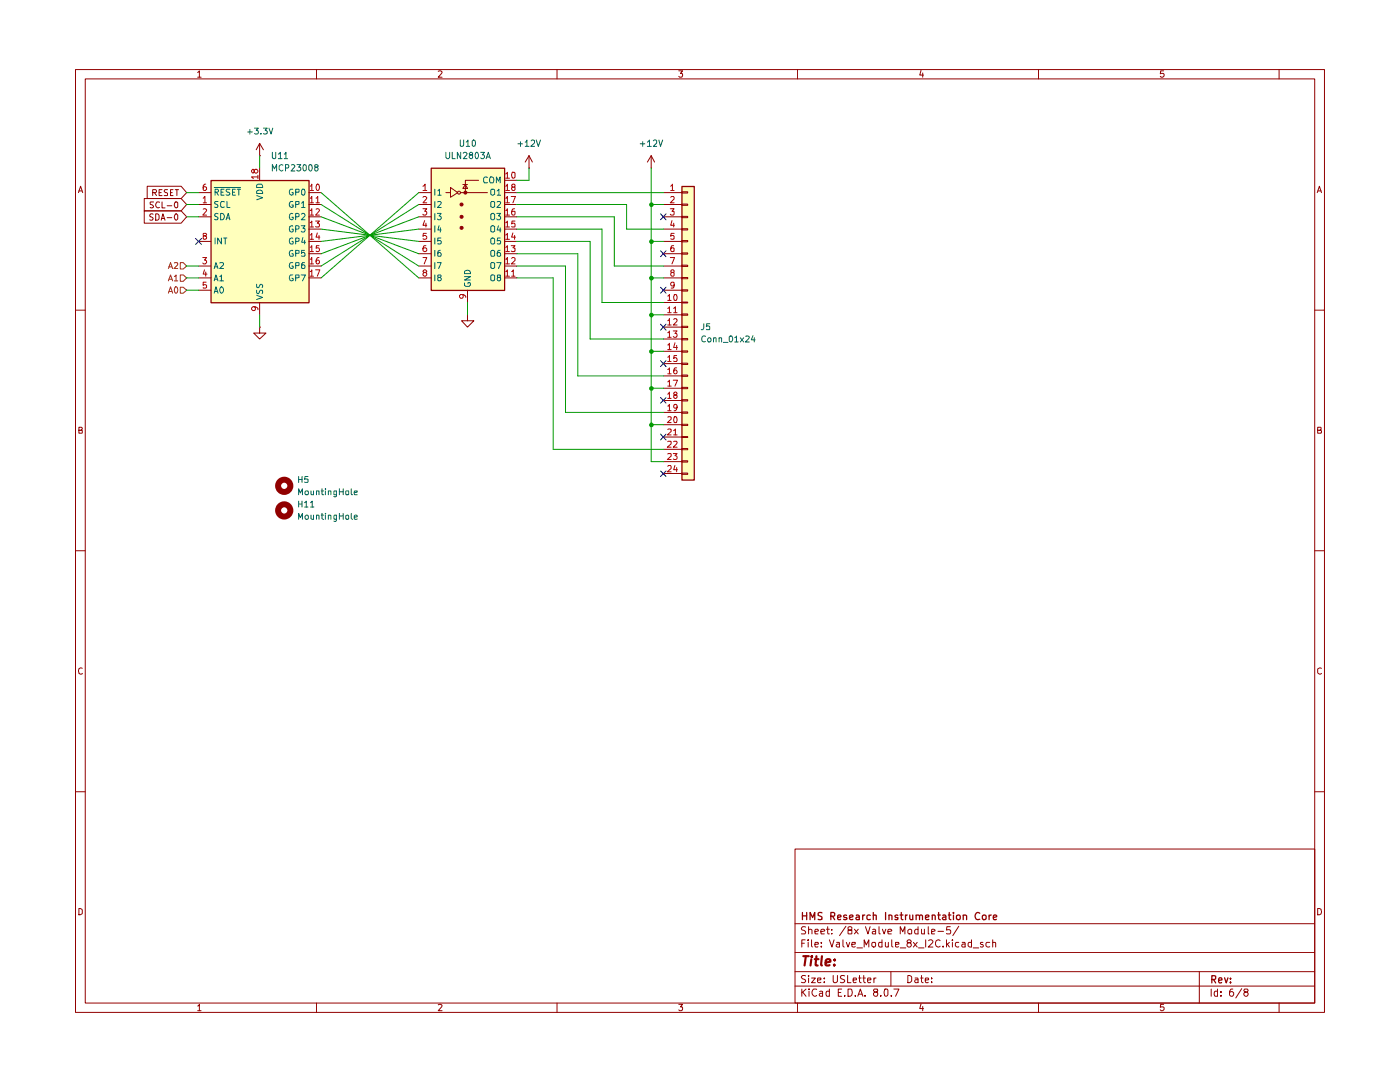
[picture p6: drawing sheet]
<svg xmlns="http://www.w3.org/2000/svg" width="279mm" height="216mm" viewBox="0 0 279 216" stroke-linecap="round" stroke-linejoin="round" font-family="sans-serif">
<g fill="none" stroke="#910000" stroke-width=".2">
<path d="M15.1 13.9h249.2v188.1h-249.2zM17 15.7h245.4v184.4h-245.4zM39.5 14.5l.3-.4v1.3M39.5 15.4h.6M63.2 13.9v1.8M87.5 14.2l.5-.1 .2 .3-.7 1h.7M111.2 13.9v1.8M135.5 14.1h.7l-.4 .5h.3v.7l-.5 .1-.1-.2M159.2 13.9v1.8M183.8 14.1l-.2 .9h.7M184.1 14.6v.8M207.3 13.9v1.8"/>
<path d="M232.2 14.1h-.6v.6l.6-.1 .1 .2v.4l-.2 .2h-.4l-.1-.2M255.3 13.9v1.8M15.7 38.4l.4-1.2 .4 1.2M15.7 38.1h.6M262.9 38.4l.4-1.2 .4 1.2M263.1 38.1h.5M15.1 61.9h1.9M262.4 61.9h1.9M15.7 85.8h.5l.2-.2-.1-.3h-.6v1.1h.6l.1-.5-.2-.1M263 85.8h.6v-.5h-.6v1.1h.6l.1-.4-.1-.2h-.2M15.1 109.9h1.9M262.4 109.9h1.9"/>
<path d="M16.4 133.3a.58 .58 0 0 0-.8 .6 .58 .58 0 0 0 .8 .5M263.7 133.3h-.3l-.4 .2 .1 .9 .3 .1 .3-.1M15.1 158h1.9M262.4 158h1.9M158.7 169.4h103.7v30.7h-103.7zM15.7 181.3h.3l.4 .3v.7l-.4 .2h-.3zM158.7 196.8h103.7M158.7 193.9h103.7M158.7 190.1h103.7M158.7 184.3h103.7M160 197.4v1.4M160 188.2h.5"/>
<path d="M160.2 197.9l.7 .9M160.7 187.5h-.7v1.5M160.8 194.7l-.6-.1-.3 .3a.74 .74 0 0 0 .8 .6l.1 .3-.3 .3-.6-.1M160.8 185l-.6-.1-.2 .2v.4l.5 .2 .3 .4-.2 .2h-.7M160.9 197.4l-.9 .7M161.3 187.5v.2M161.3 188v1M161.4 194.6v.2M161.4 185.6l.2-.2 .4 .2v.7M161.4 184.9v1.4M161.4 195.2v.9M161.5 197.4h.1"/>
<path d="M161.5 197.8v1M162 195.2h.7l-.7 .9h.7M162 187.5v1.3l.1 .2M162.6 188.5l.7-.1-.1-.4h-.5l-.1 .2v.6l.2 .2 .4-.1M162.6 185.9l.7-.1-.2-.4h-.3l-.2 .2v.6l.1 .1h.5M163 197.4h-.6a.79 .79 0 0 0-.3 .8 .79 .79 0 0 0 .6 .6l.3-.2M163.1 195.6l.7-.1v-.3h-.6l-.1 .1 .1 .7h.6M163.6 197.9h.6v.9M163.8 185.9l.8-.1-.1-.3-.4-.1-.3 .2 .1 .7h.6M163.9 188.8v.2M163.9 188v.2M164.2 198.1l-.6 .2-.1 .2 .2 .3 .5-.1"/>
<path d="M164.5 195.9v.2M164.5 195.2v.1M164.9 185.4h.6M165.2 184.9v1.3l.1 .1h.2M165.5 197.9l-.4-.1-.3 .3 .1 .6h.6M165.5 187.5l.5 1.5 .5-1.5M165.5 197.4v1.4M166 186.3h.1M166 185.5v.1M166.3 194.6l.1 1.4a.52 .52 0 0 0 .7-.2v-1.2M167 188h.5l.1 1M167.3 198h.5"/>
<path d="M167.6 188.4h-.5l-.2 .2v.2l.2 .2 .5-.1M168 197.4h-.7v1.4h.7M168.2 187.5v1.3l.3 .2M168.6 198.6v.2M168.6 194.7h-.8a.57 .57 0 0 0 .1 .6 .57 .57 0 0 0 .6 .2l.1 .3a.6 .6 0 0 1-.9 .2M168.8 184.8l-1.2 1.9M168.9 188l.3 1 .4-1M169.2 194.6v1.5h.6M169.2 197.4h.6a.94 .94 0 0 1-.1 1.4h-.5zM169.5 185.6l-.3-.2v-.3l.3-.2 .4 .1 .1 .4-.8 .3 .1 .6h.7v-.6l-.2-.1M170 188.5l.7-.1v-.4h-.6l-.1 .2v.6l.3 .2 .4-.1M170.3 195.6l.6-.1v-.3h-.6v.1v.7h.6"/>
<path d="M170.5 185.4l.8 .9M170.7 198.6v.2M171 189.1h1.1M171.2 198.8l.5-1.4 .5 1.4M171.3 185.4l-.8 .9M171.4 195.2h.5M171.4 198.4h.6M171.5 194.6v1.2l.4 .3M172.2 195.2h.5M172.4 194.6v1.2l.1 .3h.2M172.5 189v-1.5l.4 1 .5-1v1.5M172.6 198.6v.2"/>
<path d="M172.7 184.9l.5 1.4 .4-1.4M173.1 195.6l.7-.1-.1-.3h-.5l-.1 .1 .1 .7h.5M174.1 188.1l.6-.1v.9a.45 .45 0 0 1-.7-.2zM174.2 185.5l.4-.1 .1 .2v.7h-.5v-.4l.5-.1M174.4 195.2v.9M174.7 197.9l-.4-.2 .2-.3h.6l.1 .3-.3 .2a.45 .45 0 0 0-.5 .2 .45 .45 0 0 0 0 .5l.1 .1a.44 .44 0 0 0 .6-.1 .44 .44 0 0 0-.2-.7M174.8 195.2h-.2l-.2 .2M175.4 184.9v1.3l.3 .1M175.8 198.6v.2M176 188h-.6l-.1 .3 .1 .6h.6M176 187.5v1.5M176.1 185.4l.3 .9 .4-.9"/>
<path d="M176.5 197.4h.5l.2 .2v.9l-.3 .3a.99 .99 0 0 1-.4-1.4zM176.7 188v.8l.2 .2 .4-.2M177.2 185.9l.8-.1-.1-.3-.4-.1-.3 .2 .1 .7h.6M177.3 188v1M177.8 193.9v2.9M177.9 198.6v.2M178 187.5v1.3l.2 .2M178.4 197.4h1l-.7 1.4M178.7 188.5l.7-.1-.1-.4h-.6v.9h.6M179.7 186.3v-1.4l.5 1 .4-1v1.4M179.7 189.1h1.1M181.2 194.6h.3l.4 .4v.7l-.4 .4h-.3z"/>
<path d="M181.2 185.7a.45 .45 0 0 1 .7-.1v.7h-.5l-.2-.2zM181.3 188.1l-.3-.3 .3-.3h.3l.3 .3-.1 .2-.5 .1-.3 .3v.3l.3 .3h.3l.3-.3v-.3l-.3-.3M182.3 188l.7 1M182.6 195.2h.5l.1 .9M183 188l-.7 1M183.2 195.5h-.5l-.2 .2 .2 .4 .5-.1M183.2 184.9v1.4h-.5l-.2-.2v-.4l.3-.3 .4 .1M183.3 189.1h1.1M183.7 195.2h.5M183.9 194.6v1.2l.3 .3M183.9 185.4l.1 .9h.5M184.5 185.4v.9"/>
<path d="M184.7 195.6l.6-.1-.1-.3h-.5v.1v.7h.5M184.7 187.5v1.5M185.2 184.9v1.4h.2M185.3 187.7l.6-.2 .3 .5-1 1h1M185.9 195.9v.2M185.9 195.2v.1M185.9 185.9l.7-.1-.1-.3h-.6v.8h.6M187.2 185.8h1.1M187.6 187.7a.68 .68 0 0 0-1 .5 .68 .68 0 0 0 .8 .8l.2-.2M188.2 188.8v.2M188.9 187.5v1.5M189.1 188.4l.4 .6"/>
<path d="M189.5 188l-.6 .5M189.7 184.9h-.7l-.1 .7h.8v.7h-.8M190.1 187.5v.2M190.1 188v1M191.3 188h-.5l-.1 .3v.4a.45 .45 0 0 0 .6 .2M191.3 184.8l-1.1 1.9M192 188h.5l.1 1M192.6 188.4h-.5l-.2 .2 .2 .4 .5-.1M193.9 188h-.5l-.2 .3v.4a.45 .45 0 0 0 .7 .2M193.9 187.5v1.5M194.2 189.1h1.1M196.2 188h-.5v.3l.4 .2 .2 .3-.2 .2-.4-.1"/>
<path d="M197.5 188h-.6l-.1 .3v.4a.52 .52 0 0 0 .7 .2M198.1 188.1l.5-.1 .1 1M198.1 187.5v1.5M239.3 193.9v6.2M241.7 197.4v1.4M243 197.9l-.4-.1-.3 .3 .1 .6h.6M243 197.4v1.4M243.7 198.6v.2M243.7 197.9v.1M246 197.4a.57 .57 0 0 0-.6 .5v.6l.1 .2 .5 .1 .1-.2 .1-.5-.2-.2h-.3l-.3 .2M247.8 197.3l-1.2 1.8M248.6 197.9l-.4-.2 .2-.3h.5l.2 .2a.6 .6 0 0 1-.7 .4 .43 .43 0 0 0 0 .7 .43 .43 0 0 0 .7-.2v-.3l-.3-.3"/>
<path d="M263 181.3a.65 .65 0 0 1 .7 .6 .65 .65 0 0 1-.7 .6zM39.5 200.7l.3-.3v1.3M39.5 201.7h.6M63.2 200.1v1.9M87.5 200.5l.5-.1 .2 .3-.7 1h.7M111.2 200.1v1.9M135.5 200.4h.7l-.4 .5h.3v.7l-.5 .1-.1-.2M159.2 200.1v1.9M183.8 200.3l-.2 .9h.7M184.1 200.8v.9M207.3 200.1v1.9M232.2 200.4h-.6v.6l.6-.1 .1 .2v.3l-.2 .3h-.4l-.1-.2"/>
<path d="M255.3 200.1v1.9"/>
</g>
<g fill="none" stroke="#910000" stroke-width=".25">
<path d="M160.1 182.1v1.4M160.1 182.7h.9M161 182.1v1.4M161.7 183.5v-1.4l.5 1 .4-1v1.4M164 182.2l-.5-.1-.2 .1v.5l.7 .2v.5h-.7M165.8 182.8l.7-.1 .1-.5-.3-.1h-.5v1.4M166.2 182.8l.4 .7M167.2 183.1l.6-.2-.1-.3h-.4l-.1 .1v.6l.1 .2 .5-.1M168.9 182.7l-.3-.1-.2 .2 .2 .3h.3l.1 .2-.2 .2-.4-.1M169.5 183.1l.7-.2v-.2l-.2-.1-.5 .1v.6l.3 .2 .4-.1M170.9 182.7l.3-.1 .3 .1v.8M171.5 182.9l-.7 .3 .2 .3 .5-.1"/>
<path d="M172.2 182.6v.9M172.6 182.6l-.3 .1-.1 .1M173.7 182.7l-.4-.1-.3 .2 .1 .6h.6M174.3 182.7h.6v.8M174.3 182.1v1.4M176.7 182.1v1.4M177.4 182.7l.4-.1 .2 .1v.8M177.4 182.6v.9M179.2 182.7l-.3-.1-.3 .1 .1 .3 .5 .1v.3h-.6M179.6 182.6h.6M179.9 182.1v1.2l.3 .2M180.7 182.6v.9"/>
<path d="M181.1 182.6l-.4 .1v.1M181.6 182.6v.7l.1 .2 .5-.1M182.2 182.6v.9M182.8 182.7l.5-.1 .2 .1v.8M182.8 182.6v.9M183.5 182.7l.2-.1 .4 .1v.8M184.7 183.1l.7-.2v-.2l-.2-.1-.5 .1v.6l.3 .2 .4-.1M186.1 182.7l.4-.1 .1 .1v.8M186.1 182.6v.9M187.2 182.6h.5M187.3 182.1v1.2l.4 .2M188.2 182.7l.4-.1 .2 .1v.8"/>
<path d="M188.8 182.9l-.7 .3 .2 .3 .5-.1M189.3 182.6h.5M189.4 182.1v1.2l.4 .2M190.3 182.1v.1M190.3 182.6v.9M191 182.7a.36 .36 0 0 1 .6 .1v.5a.41 .41 0 0 1-.3 .2 .41 .41 0 0 1-.4-.2zM192.2 182.7l.5-.1 .2 .1v.8M192.2 182.6v.9M195.5 182.2a.68 .68 0 0 0-.9 .5 .68 .68 0 0 0 .6 .8l.3-.1M196.1 182.7h.6v.7h-.6zM197.4 182.6v.9M197.8 182.6l-.3 .1-.1 .1"/>
<path d="M198.2 183.1l.7-.2-.1-.3h-.4l-.2 .1v.6l.2 .2 .4-.1M241.8 195.4h.7l.1-.6-.8-.1v1.4M242.2 195.4l.4 .7M243.2 195.6l.7-.1-.2-.4-.4 .1-.1 .7 .2 .2 .4-.1M244.4 195.1l.3 1 .4-1M245.6 196v.1M245.6 195.2v.2"/>
</g>
<path d="M160.3 190.8h1.1M160.8 190.8l-.2 1.9M161.9 191.4l-.1 1.3M162 190.8v.2M162.6 191.4h.8M162.9 190.8l-.1 1.8 .4 .1M164 190.8l-.1 1.6 .1 .3M164.8 192.1l.9-.2-.1-.4a.6 .6 0 0 0-.8 .1v1h.8M166.5 192.5v.2M166.6 191.5v.1" fill="none" stroke="#910000" stroke-width=".42"/>
<g fill="#ffffbc">
<path d="M86 33.5h14.7v24.4h-14.7z"/>
<path d="M42.1 36h19.5v24.4h-19.5z"/>
<path d="M136.1 37.2h2.4v58.6h-2.4z"/>
</g>
<g fill="none" stroke="#910000" stroke-width=".2">
<path d="M28.8 39.6h7.3l1.2 1.2-1.2 1.3h-7.3zM29.4 37.2h6.7l1.2 1.2-1.2 1.2h-6.7zM30.5 38.4h.6l.1-.1v-.4l-.7-.1v1.2M30.8 38.4l.4 .6M31.7 38.4h.5M32.3 37.8h-.6v1.2h.6M33.4 37.8h-.5l-.1 .3 .2 .3 .4 .2v.3l-.6 .1M34 38.4h.4M34.5 37.8h-.5v1.2h.5M35 37.8h.6M35.3 37.8v1.2M91.4 38.2h.4v.5h-.4z"/>
<path d="M28.8 42.1h7.3l1.2 1.2-1.2 1.2h-7.3zM30.6 42.8h-.6v.5l.5 .1 .1 .3-.3 .2h-.4M30.6 40.3l-.6 .1v.3l.6 .4-.2 .4-.4-.1M31.1 42.7l.5 .1 .1 .2v.6l-.3 .3h-.3zM31.8 40.4l-.5-.1a.61 .61 0 0 0-.2 .8 .61 .61 0 0 0 .7 .3M32.2 43.9l.3-1.2 .4 1.2M32.3 43.6h.5M32.3 40.3v1.2h.6M33.4 43.4h.9M33.4 41.1h.9M35 42.8l.2-.1 .3 .2v.8l-.3 .2a.71 .71 0 0 1-.2-1.1zM35 40.3h.3l.2 .2v.7l-.4 .3a.84 .84 0 0 1-.1-1.2z"/>
<path d="M91.9 45.2h.4v.5h-.4z"/>
</g>
<path d="M86.1 33.6h14.6v24.4h-14.6z" fill="none" stroke="#910000" stroke-width=".25"/>
<path d="M91.9 45.2h.4v.5h-.4z" fill="#910000"/>
<path d="M91.9 43h.4v.5h-.4z" fill="none" stroke="#910000" stroke-width=".2"/>
<path d="M91.9 43h.4v.5h-.4z" fill="#910000"/>
<path d="M91.9 40.6h.4v.4h-.4z" fill="none" stroke="#910000" stroke-width=".2"/>
<path d="M91.9 40.6h.4v.4h-.4z" fill="#910000"/>
<path d="M92.7 38.2h.4v.5h-.4z" fill="none" stroke="#910000" stroke-width=".2"/>
<path d="M92.7 38.2h.4v.5h-.4z" fill="#910000"/>
<g fill="none" stroke="#910000" stroke-width=".2">
<path d="M83.6 38.4h2.4M89 38.4h.9M89.9 37.4l1.5 1-1.5 1zM91.9 38.4h5.4M92.4 36.8h.9M92.9 36.8l.4 .8h-.9zM95.5 36h-2.6v2.4M100.7 38.4h2.4M100.7 36h2.4M105.6 33.5h.1M105.6 31.1l-.8 1.2M105.6 31.1v2.4"/>
<path d="M105.6 31.1l.7 1.2M130 33.5h.1M130 31.1l-.8 1.2M130 31.1v2.4M130 31.1l.6 1.2M83.6 55.5h2.4M83.6 53.1h2.4M83.6 50.6h2.4M83.6 48.2h2.4M83.6 45.7h2.4M83.6 43.3h2.4M83.6 40.8h2.4"/>
<path d="M93.3 57.9v2.5M100.7 55.5h2.4M100.7 53.1h2.4M100.7 50.6h2.4M100.7 48.2h2.4M100.7 45.7h2.4M100.7 43.3h2.4M100.7 40.8h2.4M93.3 62.8v1.2h1.3l-1.3 1.3-1.2-1.3h1.2M93.3 62.8h.1"/>
</g>
<g fill="none" stroke="#006665" stroke-width=".2">
<path d="M86.8 37.8v1.1M87.4 38.1l.3-.3v1.1M87.4 38.9h.7M97.3 35.4h-.1a.45 .45 0 0 0-.7 .2v.6l.2 .3 .6-.1M98 35.3a.46 .46 0 0 1 .5 .4l-.1 .8h-.5a.86 .86 0 0 1 .1-1.2zM98 37.9l.1-.1h.4l.2 .1v.9l-.2 .1-.5-.1zM99.1 36.5v-1.2l.4 .8 .3-.8v1.2M99.2 38.1l.4-.3v1.1M99.2 38.9h.7M86.8 40.2v1.2M86.8 42.6v1.3M86.8 45v1.3"/>
<path d="M86.8 47.5v1.2M86.8 50v1.1M86.8 52.4v1.2M86.8 54.9v1.1M87.3 42.6h.8l-.5 .5 .4 .1 .1 .4-.3 .3h-.3l-.2-.2M87.3 52.4h.8l-.6 1.2M87.4 40.3l.5-.1 .2 .4-.8 .8h.8M87.5 55.4l-.1-.5h.5l.2 .2-.3 .3-.4 .1v.5h.1h.3l.3-.2v-.3l-.3-.1M87.6 45l-.2 .9h.7M87.9 50l-.5 .2v.9h.5l.2-.1v-.4l-.3-.2h-.3l-.1 .2M87.9 45.5v.8M88 47.5h-.6v.6l.5-.1 .2 .2v.3l-.2 .2-.5-.1"/>
<path d="M92.7 56.5v.5l.3 .1h.6a.52 .52 0 0 0 .2-.7h-.4v.2M92.7 55.2h1.2l-1.2 .7h1.2M92.7 54.2a.66 .66 0 0 1 .8-.2 .66 .66 0 0 1 .4 .6h-1.2zM98 55l.1-.1h.4l.2 .1v.9l-.2 .1-.5-.1zM98 52.6l.1-.2h.4l.2 .2v.8l-.2 .2-.5-.2zM98 50.1l.2-.1 .5 .1v.9l-.2 .1h-.4l-.1-.1zM98 47.7l.2-.2 .5 .2v.8l-.2 .2h-.4l-.1-.2zM98 45.2l.2-.2 .5 .2v.9l-.2 .2-.5-.2zM98 42.8l.2-.2 .5 .2v.9l-.2 .2-.5-.2zM98.1 40.2h.4l.2 .2v.8l-.2 .2-.5-.2v-.8zM99.1 52.4h.9l-.5 1.2M99.1 42.6h.8l-.4 .5 .3 .1 .1 .1-.1 .5-.5 .1-.2-.2"/>
<path d="M99.2 40.3l.6-.1 .1 .4-.8 .8h.8M99.5 55.4l-.3-.3 .1-.2h.5v.4l-.5 .1-.1 .4a.35 .35 0 0 0 .4 .3 .35 .35 0 0 0 .3-.3l-.1-.4h-.2M99.5 45l-.3 .9h.8M99.8 50h-.4l-.2 .5 .1 .6h.5v-.6l-.3-.1-.3 .2M99.8 47.5h-.5l-.1 .6 .6-.1v.7l-.6-.1M99.8 45.5v.8"/>
</g>
<g fill="none" stroke="#ba0000" stroke-width=".2">
<path d="M84.4 37.2l.4-.5v1.3M84.4 39.4l.2-.2h.3l.3 .3-.8 1h.8M84.4 38h.8M100.9 34.7l.4-.3v1.2M100.9 39.5h.2l.2-.3v1.3M100.9 37.2l.4-.5v1.3M100.9 38h.8M100.9 35.6h.8M102 39.2h.9l-.5 1.3M102.2 34.5l.4-.1 .2 .1v.8a.35 .35 0 0 1-.4 .3 .35 .35 0 0 1-.3-.5zM102.4 37.3l-.3-.3 .3-.3h.2l.2 .5-.2 .1h-.4l-.1 .2v.3l.3 .2 .4-.2v-.4l-.2-.1M84.4 41.7h.8l-.5 .5 .5 .1v.4l-.3 .2h-.3l-.2-.1"/>
<path d="M84.4 51.4h.8l-.5 1.3M84.7 54.4l-.3-.3 .3-.3h.2l.3 .4-.8 .4v.3l.3 .2h.2l.3-.2v-.3l-.3-.2M84.7 44l-.3 1h.8M85 49h-.3l-.2 .3v.8a.42 .42 0 0 0 .5 0 .42 .42 0 0 0 .1-.6l-.4-.1-.3 .3M85 44.5v.8M85.1 46.6h-.6l-.1 .6 .2-.2h.3l.3 .2-.1 .5h-.7M92.2 58.8l.3 .2-.1 .4-.5 .1-.2-.2v-.3a.72 .72 0 0 1 .7-.2 .72 .72 0 0 1 .6 .5M100.9 54.2h.2l.2-.4v1.3M100.9 51.7h.2l.2-.3v1.3M100.9 49.4l.4-.4v1.2M100.9 46.9l.4-.3v1.1M100.9 44.4l.4-.3v1.2"/>
<path d="M100.9 42h.2l.2-.3v1.2M100.9 55.1h.8M100.9 52.7h.8M100.9 50.2h.8M100.9 47.7h.8M100.9 45.3h.8M100.9 42.9h.8M100.9 40.5h.8M102 49h.8l-.4 .4 .4 .1v.6h-.8M102.1 54.2l.3-.4v1.3M102.1 51.6l.2-.2h.3l.2 .2v.4l-.8 .7h.8M102.1 55.1h.7"/>
<path d="M102.4 46.5l-.3 .8h.8M102.7 41.7h-.4l-.2 1 .3 .2 .4-.1-.1-.6h-.5l-.1 .1M102.7 47v.7M102.8 44.1h-.6l-.1 .6 .2-.2h.3l.2 .2v.5h-.7"/>
</g>
<path d="M36 57.3h.6l.7 .6-.7 .6h-.6z" fill="#fff"/>
<path d="M33.6 58.5l.4-1.3 .5 1.3M33.7 58.2h.6M34.9 57.4l.1-.2a.68 .68 0 0 1 .5 .7 .68 .68 0 0 1-.5 .6l-.2-.5zM36 57.3h.6l.7 .6-.7 .6h-.6z" fill="none" stroke="#775400" stroke-width=".2"/>
<path d="M36 52.4h.6l.7 .7-.7 .6h-.6z" fill="#fff"/>
<path d="M33.6 53.6l.4-1.2 .5 1.2M33.7 53.3h.6M34.8 52.5l.6-.1 .1 .3-.8 .9h.8M36 52.4h.6l.7 .7-.7 .6h-.6z" fill="none" stroke="#775400" stroke-width=".2"/>
<path d="M36 54.9h.6l.7 .6-.7 .6h-.6z" fill="#fff"/>
<path d="M33.6 56l.4-1.1 .5 1.1M33.7 55.7h.6M34.8 55.2l.3-.3v1.1M34.8 56h.7M36 54.9h.6l.7 .6-.7 .6h-.6z" fill="none" stroke="#775400" stroke-width=".2"/>
<g fill="none" stroke="#910000" stroke-width="1.2">
<circle cx="56.7" cy="96.9" r="1.23"/>
<circle cx="56.7" cy="101.9" r="1.23"/>
</g>
<g fill="none" stroke="#910000" stroke-width=".2">
<path d="M39.6 38.4h2.5M51.8 31.1h.1M51.8 28.6l-.7 1.3M51.8 28.6v2.5M51.8 33.5v2.5M51.8 28.6l.8 1.3M61.6 38.4h2.5M132.4 38.4h3.7M136.1 38.3h1.1v.2h-1.1zM39.6 40.8h2.5M39.6 43.3h2.5M39.6 48.2h2.5"/>
<path d="M39.6 53.1h2.5M39.6 55.5h2.5M39.6 57.9h2.5M61.6 40.8h2.5M61.6 43.3h2.5M61.6 45.7h2.5M61.6 48.2h2.5M61.6 50.6h2.5M61.6 53.1h2.5M61.6 55.5h2.5M132.4 40.8h3.7M132.4 43.3h3.7"/>
<path d="M132.4 45.7h3.7M132.4 48.2h3.7M132.4 50.6h3.7M132.4 53.1h3.7M132.4 55.5h3.7M132.4 57.9h3.7M136.1 57.8h1.1v.3h-1.1zM136.1 55.4h1.1v.2h-1.1zM136.1 52.9h1.1v.3h-1.1zM136.1 50.5h1.1v.2h-1.1zM136.1 48h1.1v.3h-1.1zM136.1 45.6h1.1v.3h-1.1z"/>
<path d="M136.1 43.2h1.1v.2h-1.1zM136.1 40.7h1.1v.3h-1.1zM51.8 65.3v1.2h1.3l-1.3 1.1-1.2-1.1h1.2M51.8 65.3h.1M51.8 60.4v2.4M132.4 60.4h3.7M132.4 62.8h3.7M132.4 65.3h3.7M132.4 67.6h3.7M132.4 70.1h3.7M132.4 72.6h3.7M132.4 75h3.7"/>
<path d="M132.4 77.5h3.7M132.4 79.9h3.7M136.1 79.8h1.1v.2h-1.1zM136.1 77.3h1.1v.3h-1.1zM136.1 74.8h1.1v.3h-1.1zM136.1 72.5h1.1v.2h-1.1zM136.1 70h1.1v.3h-1.1zM136.1 67.6h1.1v.2h-1.1zM136.1 65.1h1.1v.3h-1.1zM136.1 62.7h1.1v.2h-1.1zM136.1 60.3h1.1v.1h-1.1zM132.4 82.3h3.7"/>
<path d="M132.4 84.7h3.7M132.4 87.2h3.7M132.4 89.7h3.7M132.4 92.1h3.7M132.4 94.5h3.7M136.1 94.4h1.1v.3h-1.1zM136.1 91.9h1.1v.3h-1.1zM136.1 89.5h1.1v.2h-1.1zM136.1 87.1h1.1v.2h-1.1zM136.1 84.7h1.1v.2h-1.1zM136.1 82.2h1.1v.3h-1.1z"/>
</g>
<path d="M42.1 36h19.6v24.4h-19.6zM136.1 37.2h2.5v58.6h-2.5z" fill="none" stroke="#910000" stroke-width=".25"/>
<g fill="none" stroke="#006665" stroke-width=".2">
<path d="M42.8 37.4h5.2M42.9 38.4h.5l.2-.2-.1-.4h-.6v1.1M43.2 38.4l.4 .5M44.1 38.4h.4M44.7 37.8h-.6v1.1h.6M45.9 37.8h-.6l-.2 .2 .3 .4h.2l.3 .2-.1 .3h-.7M46.4 38.4h.4M47 37.8h-.6v1.1h.6M47.3 37.8h.7M47.7 37.8v1.1M51.2 39l1.2 .5-1.2 .4M51.2 38.2a.66 .66 0 0 1 .8-.3 .66 .66 0 0 1 .4 .7h-1.2z"/>
<path d="M51.2 36.9l.3-.2h.7l.2 .4v.3h-1.2zM58.4 37.8h-.4a.61 .61 0 0 0-.3 .7 .61 .61 0 0 0 .8 .4v-.5h-.3M59 38.4h.6l.1-.6h-.7v1.1M60.3 37.8h.4a.86 .86 0 0 1-.1 1.1h-.3l-.1-.2zM42.8 53.6l.3-1.2 .4 1.2M42.8 56l.3-1.1 .4 1.1M42.8 58.5l.3-1.3 .4 1.3M42.8 53.3h.6M42.8 55.7h.6M42.8 58.2h.6M42.9 47.5v1.2M43.5 40.2h-.6v.5l.5 .2 .1 .2-.2 .3-.5-.1"/>
<path d="M43.5 42.7h-.6v.5l.5 .1 .1 .3-.2 .3-.5-.1M43.9 52.5l.5-.1 .2 .2-.1 .3-.6 .7h.7M43.9 55.2l.3-.3v1.1M43.9 56h.7M44 42.6a.65 .65 0 0 1 .8 .6 .65 .65 0 0 1-.8 .7zM44 57.3l.2-.1a.68 .68 0 0 1 .4 .7 .68 .68 0 0 1-.4 .6 .81 .81 0 0 1-.2-1.2zM44.2 47.5v1.2l-.8-1.2v1.2M44.6 47.5h.7M44.8 40.3l-.6-.1-.2 .3v.6a.52 .52 0 0 0 .8 .2M45 47.5v1.2M45.1 43.9l.4-1.3 .4 1.3M45.2 43.5h.6"/>
<path d="M45.3 40.2v1.2h.6M51.2 58.9l1.2 .4-1.2 .5M51.2 57.9v.5l.2 .2 .3-.2 .3-.5h.3v.7M51.2 56.7v.6h.5l.2-.5 .3-.1 .2 .3-.1 .4M58.4 40.2h-.4a.61 .61 0 0 0-.3 .8 .61 .61 0 0 0 .8 .3v-.4h-.3M58.4 42.7l-.1-.1a.64 .64 0 0 0-.6 .6 .64 .64 0 0 0 .5 .7l.3-.2v-.4h-.3M58.4 45.1l-.1-.1a.64 .64 0 0 0-.6 .6 .64 .64 0 0 0 .5 .7l.3-.2v-.4h-.3M58.4 47.6l-.1-.1a.66 .66 0 0 0-.6 .5 .66 .66 0 0 0 .3 .7l.5-.1v-.4h-.3M58.4 50h-.1a.66 .66 0 0 0-.6 .4 .66 .66 0 0 0 .3 .7h.5v-.5h-.3M58.4 52.4h-.4a.61 .61 0 0 0-.3 .8 .61 .61 0 0 0 .8 .3v-.4h-.3M58.4 54.9h-.4a.67 .67 0 0 0-.3 .6 .67 .67 0 0 0 .5 .5h.3v-.5h-.3M59 40.8l.7-.1v-.4l-.7-.1v1.2"/>
<path d="M59 43.3l.7-.1v-.4l-.3-.2h-.4v1.3M59 45.7l.6-.1 .1-.4-.3-.2h-.4v1.3M59 48.2l.6-.1 .1-.5-.7-.1v1.2M59 50.5h.6l.1-.5h-.7v1.1M59 53h.6l.1-.5-.7-.1v1.2M59 55.5l.7-.1v-.5h-.7v1.1M60.1 45h.8l-.5 .5h.4v.7l-.5 .1-.2-.2M60.1 54.9h.9l-.6 1.1M60.2 40.6l.3-.4v1.2M60.2 42.8l.4-.2 .2 .1 .1 .3-.8 .9h.8M60.2 41.4h.7M60.4 47.4l-.2 .9h.8"/>
<path d="M60.8 50h-.6v.5l.2-.1 .4 .1v.6h-.6M60.8 52.4h-.4l-.2 .3v.8h.6v-.6l-.4-.1-.2 .3M60.8 47.9v.8"/>
</g>
<g fill="none" stroke="#ba0000" stroke-width=".2">
<path d="M40.6 39.5l.3-.3v1.3M41.1 36.7l-.4 .1-.1 .3v.7l.4 .2 .2-.2v-.3l-.2-.2h-.4v.2M50.7 34l.3-.2h.2l.3 .2v.3l-.3 .2h-.2l-.3-.2v-.4l-.2-.1-.3 .2v.3l.3 .2 .2-.2M51.5 35.3h-1.3l.3 .3M51.5 35v.6M61.9 37.2l.3-.5v1.3M61.9 39.5h.2l.1-.3v1.3M61.9 38h.7M63.1 39.5l.3-.3v1.3M63.2 36.9l.1-.2a.68 .68 0 0 1 .5 .7 .68 .68 0 0 1-.5 .6l-.2-.5zM133.9 37.2l.3-.5v1.3M133.9 39.4l.1-.2h.4l.1 .2v.3l-.7 .8h.7"/>
<path d="M133.9 38h.6M40.5 51.4h.7l-.4 .5 .3 .1 .1 .4-.2 .3h-.4l-.1-.2M40.6 41.7h.4l.2 .3-.7 .9h.7M40.6 40.5h.6M40.7 47.1l-.1-.1v-.4h.5l.1 .1-.1 .3-.5 .2v.5h.1h.3l.2-.2-.1-.3-.1-.1M40.8 53.8l-.2 .9h.7M41.1 54.3v.8M41.1 56.3h-.5v.6l.5-.1 .1 .2v.3l-.1 .2-.5-.1M61.9 42h.2l.1-.3v1.2M61.9 44.4l.3-.3v1.2M61.9 46.9l.3-.3v1.1M61.9 49.4l.3-.4v1.2"/>
<path d="M61.9 51.7h.2l.1-.3v1.3M61.9 54.2h.2l.1-.4v1.3M61.9 40.5h.7M61.9 42.9h.7M61.9 45.3h.7M61.9 47.7h.7M61.9 50.2h.7M61.9 52.7h.7M61.9 55.1h.7M63 44.1h.8l-.5 .4 .4 .1 .1 .2-.1 .5-.7-.1M63 53.8h.8l-.5 1.3M63.1 41.7h.4l.3 .3-.8 .9h.8"/>
<path d="M63.1 40.5h.7M63.3 46.5l-.2 .8h.7M63.7 49h-.5l-.1 .5h.6v.6h-.6M63.7 51.4a.72 .72 0 0 0-.6 .5 .72 .72 0 0 0 .2 .8l.4-.1 .1-.4a.35 .35 0 0 0-.4-.3 .35 .35 0 0 0-.3 .3M63.7 47v.7M133.3 59.1l.3-.3v1.1M133.3 59.9h.6M133.8 41.7h.7l-.4 .5h.4v.6l-.1 .1h-.5l-.1-.1M133.8 51.4h.8l-.5 1.3M134.1 44l-.2 1h.7M134.1 54.4h-.2v-.3l.2-.3h.3l.1 .5-.4 .1-.2 .2v.3l.2 .2 .4-.2v-.4l-.1-.1M134.4 49l-.4 .1-.1 .9 .2 .2 .4-.1v-.6l-.4-.1-.2 .3"/>
<path d="M134.4 44.5v.8M134.5 58.8h.4a.86 .86 0 0 1 .1 1.1h-.5zM134.5 46.6h-.6v.6l.1-.2h.4l.1 .2v.5h-.6M134.5 56.8l-.1 .3-.5-.1v-.6h.6v.8l-.1 .3h-.5M50.7 61.2l.3 .2v.4l-.5 .2-.3-.3v-.2l.3-.3 .8 .2 .2 .4M133.3 61.5l.3-.3v1.2M133.3 64l.3-.4v1.3M133.3 66.4h.1l.2-.4v1.3M133.3 68.8h.1l.2-.3v1.3M133.3 71.3l.3-.4v1.2M133.3 73.7l.3-.3v1.2M133.3 76.2l.3-.3v1.1"/>
<path d="M133.3 78.7l.3-.5v1.3M133.3 62.4h.6M133.3 64.9h.6M133.3 67.3h.6M133.3 69.8h.6M133.3 72.1h.6M133.3 74.6h.6M133.3 77h.6M133.3 79.5h.6M134.4 66h.7l-.4 .5h.3v.7l-.5 .1-.1-.2M134.4 75.9h.8l-.5 1.1M134.4 61.5l.4-.3v1.2"/>
<path d="M134.4 63.8l.5-.2 .1 .1 .1 .3-.7 .9h.7M134.4 62.4h.7M134.7 68.4l-.3 .9h.8M134.7 78.8l-.2-.1a.31 .31 0 0 1 .1-.4 .31 .31 0 0 1 .4 .1v.3l-.5 .1-.1 .2v.2l.3 .3 .3-.1 .1-.2-.1-.4h-.1M135 70.9h-.5l-.1 .6 .2-.1 .4 .1v.6l-.6-.1M135 73.4l-.4 .1-.2 .8a.35 .35 0 0 0 .4 .3 .35 .35 0 0 0 .3-.3l-.1-.4-.1-.1-.4 .1-.1 .2M135 68.9v.9M133.3 81h.1l.2-.3v1.3M133.3 83.2h.6v.4l-.7 .7h.7M133.3 85.7h.6v.4l-.7 .7h.7M133.3 88.1h.6v.5l-.7 .6h.7M133.3 90.6l.6-.1v.5l-.7 .7h.7"/>
<path d="M133.3 93l.1-.1h.4l.1 .1v.5l-.7 .6h.7M133.3 82h.6M134.4 90.5h.7l-.4 .4 .3 .1v.6h-.6M134.4 85.9l.4-.3v1.2M134.4 88.1h.6l.1 .3-.7 .8h.7M134.4 86.8h.7M134.5 83.2l.4-.1a.91 .91 0 0 1 .1 1.2l-.5-.1zM134.7 92.9l-.3 .8h.8M135 93.3v.8M135.1 81.2a.35 .35 0 0 1-.3 .3 .35 .35 0 0 1-.4-.3l.1-.4 .4-.1a.72 .72 0 0 1 .2 .7 .72 .72 0 0 1-.6 .6"/>
</g>
<g fill="none" stroke="#090" stroke-width=".2">
<path d="M37.3 38.4h2.3M51.8 31.1v2.4M64.1 38.4l19.5 17.1M83.6 38.4l-19.5 17.1M103.1 38.4h29.3M105.6 33.5v2.5h-2.5M130 33.5v58.6h2.4M37.3 55.5h2.3M37.3 40.8h2.3M37.3 43.3h2.3M37.3 53.1h2.3M37.3 57.9h2.3"/>
<path d="M64.1 45.7l19.5 2.5M64.1 40.8l19.5 12.3M64.1 43.3l19.5 7.3M83.6 40.8l-19.5 12.3M83.6 45.7l-19.5 2.5M83.6 43.3l-19.5 7.3M103.1 55.5h7.3v34.2h22M103.1 48.2h14.7v19.4h14.6M103.1 40.8h21.9v4.9h7.4M103.1 50.6h12.2v24.4h17.1M103.1 43.3h19.5v9.8h9.8M103.1 45.7h17v14.7h12.3"/>
<path d="M103.1 53.1h9.8v29.2h19.5M130 55.5h2.4M130 48.2h2.4M130 40.8h2.4M51.8 62.8v2.5M93.3 60.4v2.4M130 77.5h2.4M130 70.1h2.4M130 62.8h2.4M130 84.7h2.4"/>
</g>
<g fill="none" stroke="#000589" stroke-width=".2">
<path d="M39 47.6l1.2 1.2M40.2 47.6l-1.2 1.2M131.8 57.3l1.1 1.2M131.8 42.7l1.1 1.2M131.8 50l1.1 1.2M132.9 57.3l-1.1 1.2M132.9 42.7l-1.1 1.2M132.9 50l-1.1 1.2M131.8 79.3l1.1 1.1M131.8 64.7l1.1 1.2M131.8 72l1.1 1.1M132.9 79.3l-1.1 1.1"/>
<path d="M132.9 64.7l-1.1 1.2M132.9 72l-1.1 1.1M131.8 86.6l1.1 1.2M131.8 94l1.1 1.1M132.9 86.6l-1.1 1.2M132.9 94l-1.1 1.1"/>
</g>
<g fill="#090">
<circle cx="130" cy="55.5" r=".47"/>
<circle cx="130" cy="40.8" r=".47"/>
<circle cx="130" cy="48.2" r=".47"/>
<circle cx="130" cy="77.5" r=".47"/>
<circle cx="130" cy="84.8" r=".47"/>
<circle cx="130" cy="70.1" r=".47"/>
<circle cx="130" cy="62.9" r=".47"/>
</g>
<g fill="none" stroke="#006665" stroke-width=".2">
<path d="M49.4 26.3h1M49.9 25.8v1M50.8 25.6h.8l-.5 .4 .4 .1 .1 .1-.1 .5h-.7M52.1 26.7v.1M52.6 25.6h.7l-.4 .4 .4 .2v.5h-.7M53.7 25.6l.4 1.2 .3-1.2M54.4 34.1v-1.3l.4 .9 .4-.9v1.3M54.4 30.4v1l.2 .3 .4-.2v-1.1M55.5 30.7h.2l.3-.3v1.3M55.5 31.7h.8M56.5 32.9l-.4-.1-.4 .4v.6l.3 .2 .2 .1 .3-.2M56.7 30.7h.2l.2-.3v1.3"/>
<path d="M56.7 31.7h.7M57 33.5l.6-.1v-.5l-.6-.1v1.3M58.2 32.9l.4-.1 .2 .4-.7 .9h.7M59.3 32.8h.7l-.4 .6 .4 .1v.4l-.2 .2h-.4l-.1-.2M60.5 32.9l.4-.1 .2 .3v.8l-.2 .2a.77 .77 0 0 1-.4-1.2zM61.7 32.9l.4-.1a.78 .78 0 0 1-.2 1.3l-.3-.2zM63 33.4l-.2-.1v-.4h.6l.1 .3-.7 .3v.4l.2 .2h.2l.3-.2v-.3l-.3-.2M89 30.4v1l.2 .3h.3l.2-.3v-1M90.3 30.4v1.3h.5M91.9 27.9v1.2l.1 .1h.3l.2-.2v-1.1M91.9 30.4v1.3l-.6-1.3v1.3M92.5 30.6l.5-.2 .2 .2-.7 1.1h.7"/>
<path d="M93 28.4l.4-.5v1.3M93 29.2h.7M93.9 30.9l-.3-.3 .3-.2h.2l.2 .4-.4 .1-.3 .3v.2l.3 .3 .4-.2v-.4l-.2-.2M94.5 27.9a.71 .71 0 0 1 .4 .6 .71 .71 0 0 1-.3 .7l-.4-.2v-.8zM95.1 30.4a.68 .68 0 0 1 .4 .6 .68 .68 0 0 1-.4 .7l-.3-.5 .1-.6zM95.9 30.4h.8l-.4 .5 .3 .1 .1 .4-.3 .3h-.3l-.2-.2M97 31.7l.4-1.3 .5 1.3M97.1 31.3h.6M103.4 28.7h.9M103.9 28.3v.9M104.8 28.4l.4-.5v1.3M104.8 29.2h.8"/>
<path d="M106 28.1l.2-.2 .4 .1 .1 .5-.8 .7h.8M107 27.9l.4 1.3 .5-1.3M127.8 28.7h.9M128.3 28.3v.9M129.2 28.4l.4-.5v1.3M129.2 29.2h.8M130.4 28.1l.2-.2h.3l.2 .2v.4l-.7 .7h.7M131.5 27.9l.3 1.3 .4-1.3M140.5 64.6v.8l-.2 .4h-.3M140.8 67.1h-.5a.61 .61 0 0 0-.3 .7 .61 .61 0 0 0 .8 .4M141.2 67.6l.3-.2 .3 .1v.7h-.5zM141.6 64.6h-.5l-.1 .6 .1-.2 .5 .1v.6h-.6"/>
<path d="M142.4 67.6l.2-.2 .3 .1v.7M142.4 67.4v.8M143.5 67.6l.2-.2 .3 .1v.7M143.5 67.4v.8M144.4 68.3h.9M145.5 67.2l.2-.1h.3a.66 .66 0 0 1-.2 1.1l-.3-.2zM146.6 67.4l.4-.3v1.1M146.6 68.2h.7M147.7 67.4l.7 .8M148.4 67.4l-.7 .8M148.8 67.1h.5l.2 .3-.7 .8h.7M150.3 67l-.4 .8h.8"/>
<path d="M150.5 67.4v.8M59.6 98.7v-1.2l.3 .9 .5-.9v1.2M59.6 95.1v1.2M59.6 100v1.2M59.6 95.7h.7M60.3 95.1v1.2M60.3 100v1.2M60.9 98.1l.1-.1h.5v.7h-.5l-.1-.2zM61.5 95.1h-.6l-.1 .6 .6-.1 .1 .6h-.7M62.1 98v.7l.5-.1M62.6 98v.7M63.2 98h.5v.7"/>
<path d="M63.2 98v.7M64.1 98h.5M64.3 97.5v1v.2h.3M64.9 97.5v.1M64.9 98v.7M65.5 98h.5v.7M65.5 98v.7M67.1 98.7l-.5-.1 .1-.6h.4v1.1h-.5M67.7 97.5v1.2M67.7 98.1h.8M68.5 97.5v1.2M69 98h.6l-.1 .7-.5-.1z"/>
<path d="M70.1 97.5v1l.3 .2M70.7 98.3l.6-.1v-.2h-.5l-.1 .1 .1 .6h.5M59.6 103.6v-1.2l.3 .9 .5-.9v1.2M59.6 100.6h.7M60.8 100.3l.3-.3v1.2M60.8 101.2h.7M60.9 103l.2-.2 .4 .1v.6h-.5zM62 100.3l.3-.3v1.2M62 101.2h.7M62.1 102.8v.7l.1 .1 .4-.1M62.6 102.8v.8M63.2 103l.1-.2 .4 .1v.7"/>
<path d="M63.2 102.8v.8M64.1 102.8h.5M64.3 102.4v1.1l.3 .1M64.9 102.4v.1M64.9 102.8v.8M65.5 103l.2-.2 .3 .1v.7M65.5 102.8v.8M67.1 102.8v1.1l-.1 .2-.4-.1M67.1 102.9l-.3-.1-.2 .2v.5h.5M67.7 102.4v1.2M67.7 103h.8M68.5 102.4v1.2"/>
<path d="M69 103l.3-.2 .3 .2v.5h-.6zM70.1 102.4v1.1l.3 .1M70.7 103.2l.6-.1v-.2l-.4-.1-.2 .2v.5l.2 .1 .4-.1"/>
</g>
</svg>
